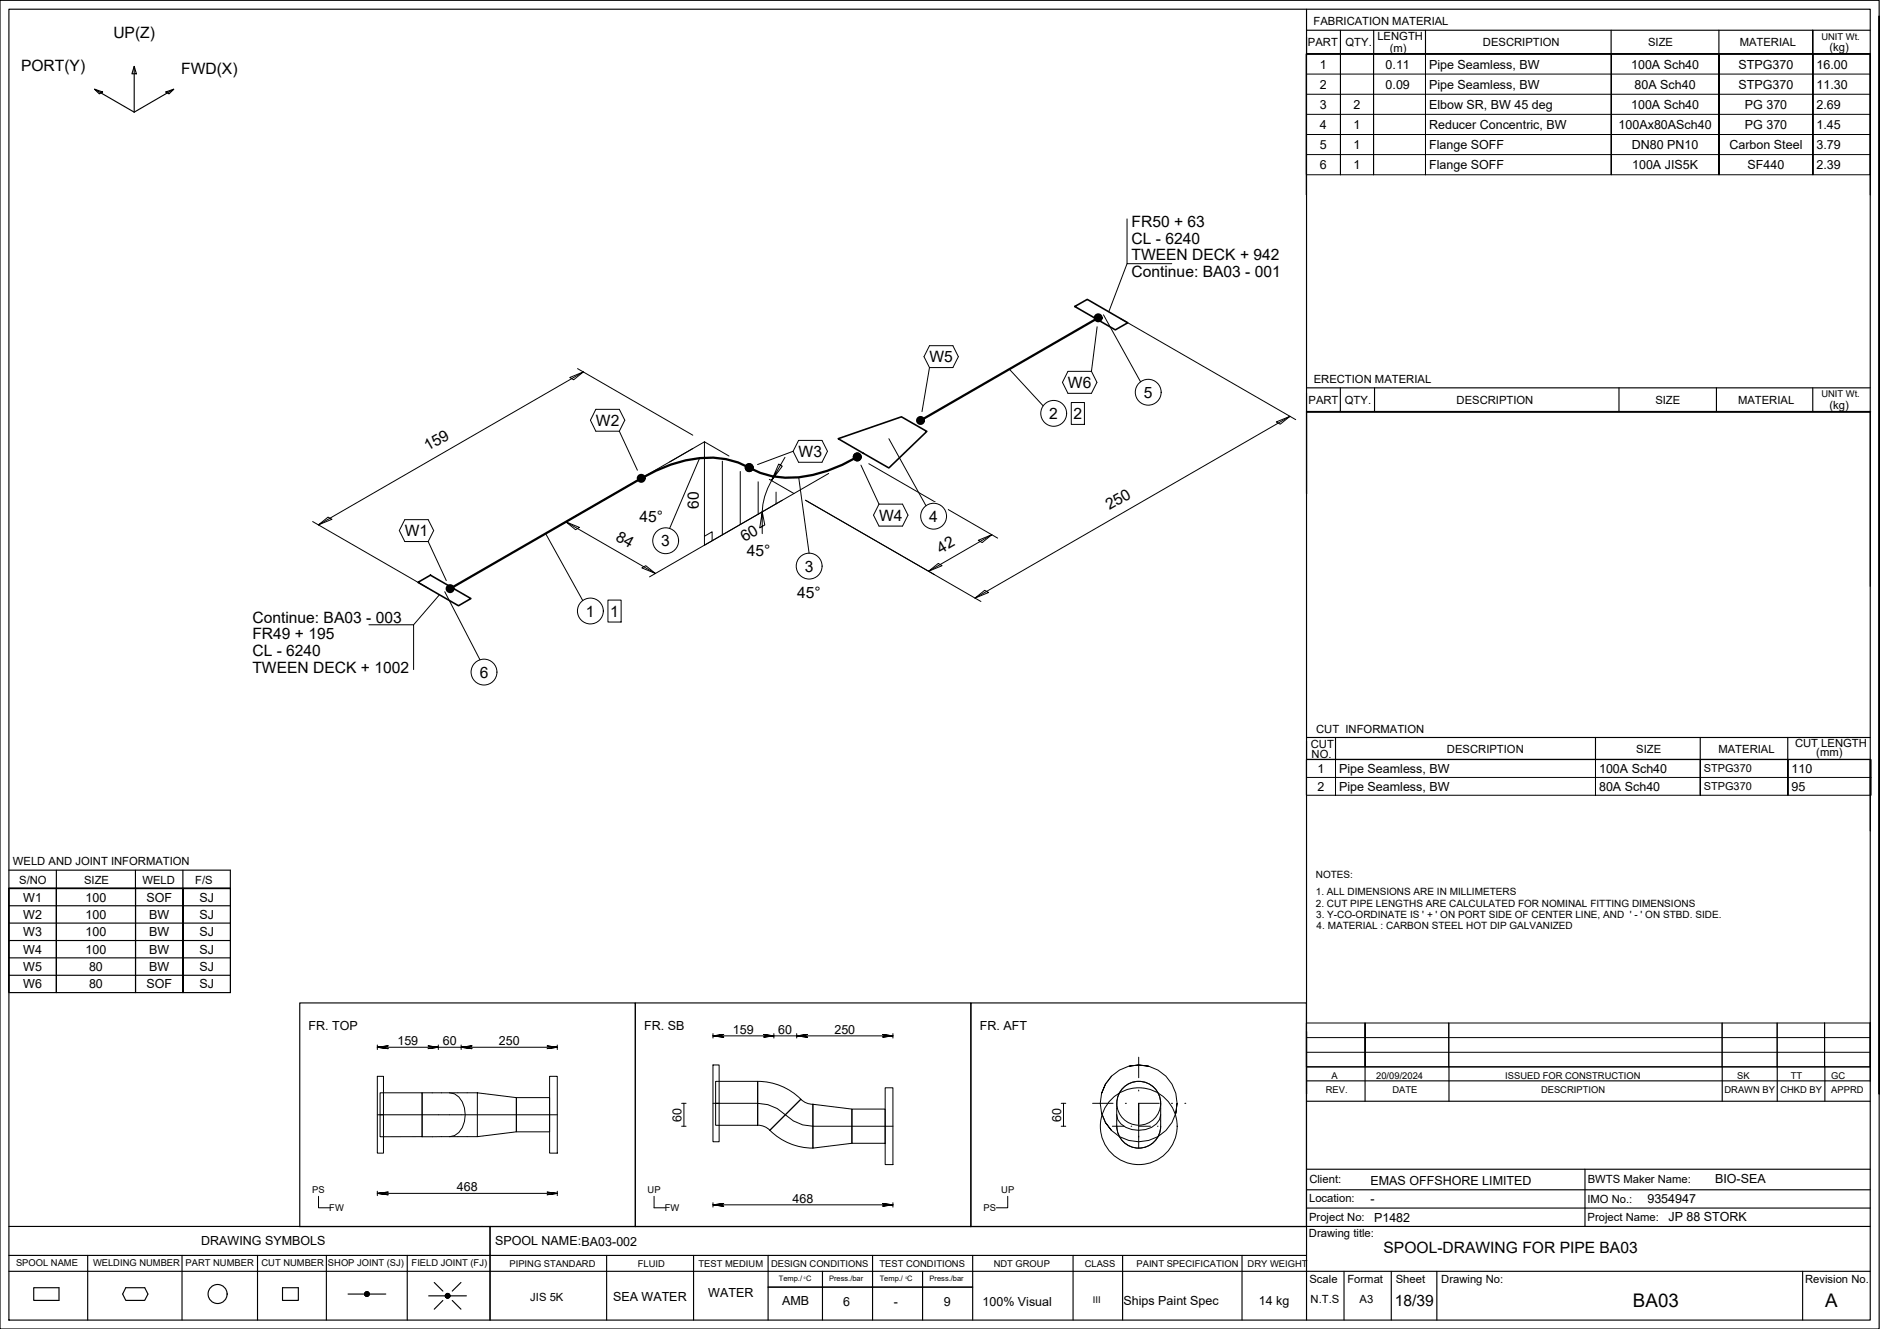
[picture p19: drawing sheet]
<svg xmlns="http://www.w3.org/2000/svg" width="420mm" height="297mm" viewBox="0 0 420 297" stroke-linecap="round" stroke-linejoin="round" font-family="sans-serif">
<defs><g id="words">
<g font-size="4.2">
<text x="365" y="292.1">BA03</text>
<text x="407.9" y="292.1">A</text>
</g>
<g font-size="3.5">
<text x="25.3" y="8.5">UP(Z)</text>
<text x="4.7" y="15.8">PORT(Y)</text>
<text x="40.5" y="16.6">FWD(X)</text>
<text x="252.9" y="50.7">FR50 + 63</text>
<text x="252.9" y="58.2">TWEEN DECK + 942</text>
<text x="252.9" y="54.4">CL - 6240</text>
<text x="252.9" y="61.9">Continue: BA03 - 001</text>
<text x="207.7" y="81">W5</text>
<text x="238.7" y="86.7">W6</text>
<text x="255.7" y="88.9">5</text>
<text x="133.2" y="95.2">W2</text>
<text x="234.5" y="93.7">2</text>
<text x="239.9" y="93.7">2</text>
<text x="95.6" y="100.9" transform="rotate(-30 95.6 100.9)">159</text>
<text x="178.5" y="102.1">W3</text>
<text x="156.2" y="113.7" transform="rotate(-90 156.2 113.7)">60</text>
<text x="90.5" y="119.8">W1</text>
<text x="142.9" y="116.7">45°</text>
<text x="196.4" y="116.4">W4</text>
<text x="207.7" y="116.6">4</text>
<text x="247.9" y="114" transform="rotate(-30 247.9 114)">250</text>
<text x="137.4" y="120.6" transform="rotate(30 137.4 120.6)">84</text>
<text x="147.8" y="122.1">3</text>
<text x="166.4" y="121.1" transform="rotate(-30 166.4 121.1)">60</text>
<text x="166.9" y="124.3">45°</text>
<text x="210.3" y="123.8" transform="rotate(-30 210.3 123.8)">42</text>
<text x="179.9" y="127.8">3</text>
<text x="131" y="137.8">1</text>
<text x="136.4" y="137.8">1</text>
<text x="178.2" y="133.7">45°</text>
<text x="56.4" y="142.9">FR49 + 195</text>
<text x="56.4" y="139.2">Continue: BA03 - 003</text>
<text x="56.4" y="146.6">CL - 6240</text>
<text x="56.4" y="150.4">TWEEN DECK + 1002</text>
<text x="107.2" y="151.5">6</text>
<text x="309.2" y="280.1">SPOOL-DRAWING FOR PIPE BA03</text>
<text x="311.7" y="291.8">18/39</text>
</g>
<g font-size="2.8">
<text x="295" y="15.3">1</text>
<text x="309.7" y="15.3">0.11</text>
<text x="319.4" y="15.3">Pipe Seamless, BW</text>
<text x="364.5" y="15.3">100A Sch40</text>
<text x="388.6" y="15.3">STPG370</text>
<text x="406" y="15.3">16.00</text>
<text x="295" y="19.8">2</text>
<text x="309.7" y="19.8">0.09</text>
<text x="319.4" y="19.8">Pipe Seamless, BW</text>
<text x="365.3" y="19.8">80A Sch40</text>
<text x="388.6" y="19.8">STPG370</text>
<text x="406" y="19.8">11.30</text>
<text x="295" y="24.3">3</text>
<text x="295" y="28.8">4</text>
<text x="302.5" y="24.3">2</text>
<text x="302.5" y="28.8">1</text>
<text x="319.4" y="24.3">Elbow SR, BW 45 deg</text>
<text x="319.4" y="28.8">Reducer Concentric, BW</text>
<text x="361.7" y="28.8">100Ax80ASch40</text>
<text x="364.5" y="24.3">100A Sch40</text>
<text x="390" y="24.3">PG 370</text>
<text x="390" y="28.8">PG 370</text>
<text x="406" y="24.3">2.69</text>
<text x="406" y="28.8">1.45</text>
<text x="295" y="33.3">5</text>
<text x="302.5" y="33.3">1</text>
<text x="319.4" y="33.3">Flange SOFF</text>
<text x="364.7" y="33.3">DN80 PN10</text>
<text x="386.5" y="33.3">Carbon Steel</text>
<text x="406" y="33.3">3.79</text>
<text x="295" y="37.8">6</text>
<text x="302.5" y="37.8">1</text>
<text x="319.4" y="37.8">Flange SOFF</text>
<text x="364.8" y="37.8">100A JIS5K</text>
<text x="390.6" y="37.8">SF440</text>
<text x="406" y="37.8">2.39</text>
<text x="294.4" y="172.7">1</text>
<text x="299.3" y="172.7">Pipe Seamless, BW</text>
<text x="357.4" y="172.7">100A Sch40</text>
<text x="400.4" y="172.7">110</text>
<text x="294.4" y="176.7">2</text>
<text x="299.3" y="176.7">Pipe Seamless, BW</text>
<text x="357.4" y="176.7">80A Sch40</text>
<text x="400.4" y="176.7">95</text>
<text x="5.2" y="201.5">W1</text>
<text x="19.1" y="201.5">100</text>
<text x="32.7" y="201.5">SOF</text>
<text x="44.6" y="201.5">SJ</text>
<text x="5.2" y="205.4">W2</text>
<text x="5.2" y="209.3">W3</text>
<text x="19.1" y="205.4">100</text>
<text x="19.1" y="209.3">100</text>
<text x="33.3" y="205.4">BW</text>
<text x="33.3" y="209.3">BW</text>
<text x="44.6" y="205.4">SJ</text>
<text x="44.6" y="209.3">SJ</text>
<text x="5.2" y="213.2">W4</text>
<text x="19.1" y="213.2">100</text>
<text x="33.3" y="213.2">BW</text>
<text x="44.6" y="213.2">SJ</text>
<text x="5.2" y="217">W5</text>
<text x="5.2" y="220.9">W6</text>
<text x="19.9" y="217">80</text>
<text x="19.9" y="220.9">80</text>
<text x="32.7" y="220.9">SOF</text>
<text x="33.3" y="217">BW</text>
<text x="44.6" y="217">SJ</text>
<text x="44.6" y="220.9">SJ</text>
<text x="69" y="230.2">FR. TOP</text>
<text x="88.8" y="233.6">159</text>
<text x="99" y="233.6">60</text>
<text x="111.5" y="233.6">250</text>
<text x="144" y="230.2">FR. SB</text>
<text x="163.8" y="231">159</text>
<text x="173.9" y="231">60</text>
<text x="186.5" y="231">250</text>
<text x="219" y="230.2">FR. AFT</text>
<text x="152.3" y="250.7" transform="rotate(-90 152.3 250.7)">60</text>
<text x="237.2" y="250.7" transform="rotate(-90 237.2 250.7)">60</text>
<text x="102.1" y="266.2">468</text>
<text x="177.1" y="268.8">468</text>
<text x="306.3" y="265">EMAS OFFSHORE LIMITED</text>
<text x="306.3" y="268.8">-</text>
<text x="368.2" y="268.9">9354947</text>
<text x="383.3" y="264.4">BIO-SEA</text>
<text x="307.1" y="273.1">P1482</text>
<text x="372.9" y="273">JP 88 STORK</text>
<text x="45" y="278.2">DRAWING SYMBOLS</text>
<text x="110.6" y="278.3">SPOOL NAME:BA03-002</text>
<text x="137" y="290.8">SEA WATER</text>
<text x="158.3" y="290">WATER</text>
<text x="174.8" y="291.7">AMB</text>
<text x="188.5" y="291.9">6</text>
<text x="199.7" y="291.9">-</text>
<text x="210.9" y="291.8">9</text>
<text x="219.6" y="291.9">100% Visual</text>
<text x="251.1" y="291.7">Ships Paint Spec</text>
<text x="281.3" y="291.7">14 kg</text>
</g>
<g font-size="2.5">
<text x="293.6" y="5.7">FABRICATION MATERIAL</text>
<text x="292.3" y="10.3">PART</text>
<text x="300.7" y="10.3">QTY.</text>
<text x="307.8" y="8.9">LENGTH</text>
<text x="310.6" y="11.5">(m)</text>
<text x="331.4" y="10.3">DESCRIPTION</text>
<text x="368.3" y="10.3">SIZE</text>
<text x="388.8" y="10.3">MATERIAL</text>
<text x="408.9" y="11.4">(kg)</text>
<text x="293.6" y="85.7">ERECTION MATERIAL</text>
<text x="292.4" y="90.2">PART</text>
<text x="300.6" y="90.2">QTY.</text>
<text x="325.5" y="90.2">DESCRIPTION</text>
<text x="370" y="90.2">SIZE</text>
<text x="388.4" y="90.2">MATERIAL</text>
<text x="408.9" y="91.3">(kg)</text>
<text x="292.9" y="167.2">CUT</text>
<text x="294.1" y="163.9">CUT INFORMATION</text>
<text x="401.2" y="167">CUT LENGTH</text>
<text x="293.1" y="169.4">NO.</text>
<text x="323.4" y="168.3">DESCRIPTION</text>
<text x="365.7" y="168.3">SIZE</text>
<text x="384" y="168.3">MATERIAL</text>
<text x="405.9" y="169">(mm)</text>
<text x="2.9" y="193.4">WELD AND JOINT INFORMATION</text>
<text x="4.3" y="197.5">S/NO</text>
<text x="18.8" y="197.5">SIZE</text>
<text x="31.9" y="197.5">WELD</text>
<text x="43.6" y="197.5">F/S</text>
<text x="292.6" y="268.6">Location:</text>
<text x="292.6" y="264.5">Client:</text>
<text x="354.8" y="268.9">IMO No.:</text>
<text x="354.9" y="264.3">BWTS Maker Name:</text>
<text x="292.6" y="272.8">Project No:</text>
<text x="354.8" y="272.8">Project Name:</text>
<text x="292.5" y="276.4">Drawing title:</text>
<text x="292.7" y="286.7">Scale</text>
<text x="301.1" y="286.7">Format</text>
<text x="311.9" y="286.7">Sheet</text>
<text x="322.1" y="286.7">Drawing No:</text>
<text x="403.4" y="286.7">Revision No.</text>
<text x="118.5" y="290.8">JIS 5K</text>
<text x="292.9" y="291.3">N.T.S</text>
<text x="303.9" y="291.3">A3</text>
</g>
<g font-size="2.4">
<text x="380.8" y="172.6">STPG370</text>
<text x="380.8" y="176.6">STPG370</text>
</g>
<g font-size="2.2">
<text x="294.1" y="196.3">NOTES:</text>
<text x="294.1" y="200">1. ALL DIMENSIONS ARE IN MILLIMETERS</text>
<text x="294.1" y="202.7">2. CUT PIPE LENGTHS ARE CALCULATED FOR NOMINAL FITTING DIMENSIONS</text>
<text x="294.2" y="205.1">3. Y-CO-ORDINATE IS ' + ' ON PORT SIDE OF CENTER LINE, AND ' - ' ON STBD. SIDE.</text>
<text x="294.3" y="207.7">4. MATERIAL : CARBON STEEL HOT DIP GALVANIZED</text>
</g>
<g font-size="2.1">
<text x="407.1" y="8.9">UNIT Wt.</text>
<text x="407.1" y="88.8">UNIT Wt.</text>
<text x="296.3" y="244.4">REV.</text>
<text x="297.6" y="241.2">A</text>
<text x="307.6" y="241.2">20/09/2024</text>
<text x="311.2" y="244.4">DATE</text>
<text x="336.4" y="241.2">ISSUED FOR CONSTRUCTION</text>
<text x="344.4" y="244.4">DESCRIPTION</text>
<text x="385.4" y="244.4">DRAWN BY</text>
<text x="388.3" y="241.2">SK</text>
<text x="397.9" y="244.4">CHKD BY</text>
<text x="400.2" y="241.2">TT</text>
<text x="409.3" y="244.4">APPRD</text>
<text x="409.3" y="241.2">GC</text>
<text x="69.8" y="266.7">PS</text>
<text x="144.7" y="266.7">UP</text>
<text x="223.8" y="266.7">UP</text>
<text x="73.6" y="270.7">FW</text>
<text x="148.6" y="270.7">FW</text>
<text x="219.8" y="270.7">PS</text>
<text x="3.6" y="283">SPOOL NAME</text>
<text x="20.8" y="282.9">WELDING NUMBER</text>
<text x="41.5" y="282.9">PART NUMBER</text>
<text x="58.4" y="282.9">CUT NUMBER</text>
<text x="73.3" y="282.9">SHOP JOINT (SJ)</text>
<text x="92" y="283">FIELD JOINT (FJ)</text>
<text x="113.9" y="283.1">PIPING STANDARD</text>
<text x="142.6" y="283.1">FLUID</text>
<text x="156.1" y="283.1">TEST MEDIUM</text>
<text x="172.3" y="283.1">DESIGN CONDITIONS</text>
<text x="196.6" y="283.1">TEST CONDITIONS</text>
<text x="222.1" y="283.1">NDT GROUP</text>
<text x="242.4" y="283.1">CLASS</text>
<text x="254" y="283.1">PAINT SPECIFICATION</text>
<text x="278.8" y="283.1">DRY WEIGHT</text>
<text x="244.2" y="291.3">III</text>
</g>
<g font-size="1.7">
<text x="174.1" y="286.4">Temp./ C</text>
<text x="185.3" y="286.4">Press./bar</text>
<text x="196.6" y="286.4">Temp./ C</text>
<text x="207.8" y="286.4">Press./bar</text>
</g>
<g font-size=".7">
<text x="179.7" y="285.8">0</text>
<text x="202.4" y="285.8">0</text>
</g>
</g></defs>
<g fill="none" stroke="#000" stroke-width=".22">
<path d="M292 12.1h126v27h-126zM292 16.6h126M292 12.1v27M299.6 12.1v27v-27M307 12.1v27v-27M318.6 12.1v27v-27M360.1 12.1v27v-27M384.2 12.1v27v-27M405.2 12.1v27v-27M418 12.1v27M292 34.6h126M292 30.1h126"/>
<path d="M292 25.6h126M292 21.1h126M251.9 48.9v10h10M251.9 58.9l-4.1 10.8M207.7 77.3h5.3l1.2 2.4-1.2 2.5h-5.3l-1.2-2.5zM245.2 73l-1.3 10M246.6 70.4l8.3 15M250.4 71.2l39.2 22.6M127.3 84.4l3.1-1.3-2.2 1.8zM129.1 82.4l25.7 14.9M130.4 83.1l-59.2 34.2M133.2 91.5h5.2l1.2 2.4-1.2 2.5h-5.2l-1.2-2.5z"/>
<path d="M138.4 96.4l4.1 8.7M157.4 98.7v23.2l20-11.6M157.4 98.7l5.5 3.2M157.4 98.7l-7.8 4.6M178.5 98.4h5.2l1.2 2.5-1.2 2.4h-5.2l-1.3-2.4zM198.6 98.1l8.3 14.9M207.7 82.2l-1.6 9.8M225.6 82.5l7.5 8.2M238.7 83h5.2l1.3 2.5-1.3 2.4h-5.2l-1.3-2.4zM239.4 90h3v4.9h-3zM285.2 94.3l3.1-1.2-2.2 1.7zM288.3 93.1l-70.4 40.6"/>
<path d="M418.1 92.1h-126.1h126.1M69.9 116.6l25.7 14.8M71.2 117.3l2.1-1.7 .9 .5zM90.5 116.1h5.2l1.2 2.5-1.2 2.4h-5.2l-1.3-2.4zM121.9 119.3l8.3 14.9M126.5 116.6l3 1.3-.9 .5zM126.5 116.6l20 11.6M154.8 100.3l-29.6 17.1M156.4 102.4l-6.8 15.7M157.4 119.9l1.8-1v1.9M161.4 103.1v16.4M165.4 105.4v11.8"/>
<path d="M169.4 107.7v7.2M171.9 107.1l5.5 3.2M173.4 110v2.6M174.8 111.8l-29.6 17.1M175.4 102.2l-3 5.2 2.4-3.2-.8-.5-1.6 3.7a14.8 14.8 0 0 0-2.1 7l.6 2.9-1.1 .7 .5-3.6v4.9M177.2 100.9l-7.9 2.9M178.5 106.7l2.3 17M180 111.8l39.2 22.6M185.2 105.8l-7.8 4.5M192.4 104l4 8.7M194.2 103.6l28.8 16.7M196.4 112.7h5.3l1.2 2.4-1.2 2.5h-5.3l-1.2-2.5z"/>
<path d="M221.7 119.5l-14.2 8.2M82.4 139.6h10v10.1M95.7 121l4 8.8M98.2 132.9l-5.8 6.7M99.4 132.3l7.9 15.2M135.9 134.1h2.9v4.9h-2.9zM143.4 126.9l.9-.5 2.2 1.8zM207.5 127.7l2.2-1.8 .8 .5zM217.9 133.7l2.2-1.8 .8 .5zM218.6 120.8l3.1-1.3-2.2 1.8zM292 169.8h126.2v7.9h-126.2zM292 169.8v7.9"/>
<path d="M292 173.8h126.2M298.5 169.8v7.9v-7.9M356.6 169.8v7.9v-7.9M380 169.8v7.9v-7.9M399.6 169.8v7.9v-7.9M418 169.8v7.9M84.3 234.1l2.4-.3-2.4 .3 2.4 .3-2.4-.3h13.7M84.3 233.6v1M95.5 233.8l2.5 .3-2.5 .3 2.5-.3zM98 234.1h5.1l2.4-.3-2.4 .3 2.4 .3-2.4-.3h21.4M98 233.6v1M103.1 233.6v1"/>
<path d="M122.2 233.8l2.3 .3-2.3 .3 2.3-.3zM124.5 233.6v1M159.3 231.5l2.4-.3-2.4 .3 2.4 .3-2.4-.3h13.7l-2.4-.3 2.4 .3-2.4 .3 2.4-.3h5.1l2.4-.3-2.4 .3 2.4 .3-2.4-.3h21.5l-2.5-.3 2.5 .3-2.5 .3 2.5-.3M159.3 238h1.4v17.2h-1.4zM159.3 231v1M173 231v1M178.1 231v1M199.6 231v1M252.3 238.3l-2.1 .9-1.8 1.3-1.3 1.8M254.5 238l-2.2 .3 2.2-.3M254.5 236.3v4.6M256.7 238.3l-2.2-.3a8.5 8.5 0 0 1 8.6 8.6"/>
<path d="M292 228.6h126v9.8h-126zM292 228.6v9.8M292 235.2h126M292 231.9h126M305.1 228.6v9.8v-9.8M323.8 228.6v9.8M384.9 228.6v9.8M397.2 228.6v9.8M407.8 228.6v9.8v-9.8M418 228.6v9.8M84.3 249.2h40.2M84.3 240.6h1.4v17.1h-1.4z"/>
<path d="M84.9 244.2h9.4v9.8l-9.4 .1zM100.5 244.2a3.8 3.8 0 0 1 3.3 3.4 6.2 6.2 0 0 1-1.2 5.5l-1 .7-1.1 .2M106.7 244.2l8.7 1.1v7.7l-8.7 1zM106.7 244.2h-12.4v9.9M106.7 254l-12.4 .1M115.4 245.3h7.4v7.7h-7.4zM122.8 240.6h1.7v17.1h-1.7zM152.3 251.7h1M152.3 246.6h1M152.8 246.6v5.1M159.3 246.6h10l2.3 .3 2.1 .9 3.6 2.7 2.1 .9 2.3 .3h17.9M159.9 241.7h9.4v9.8h-9.4z"/>
<path d="M179 245.7a13.6 13.6 0 0 0-9.7-4v9.8M179 245.7l1.2 .8 1.5 .3M179 245.7l-7 6.9M181.7 246.8l8.7 1.1v7.6l-8.7 1.1zM181.7 246.8v9.8a13.8 13.8 0 0 1-10-4.3l-1.4-.7-1-.1M190.4 247.9h7.4v7.6h-7.4zM197.8 243.1h1.8v17.2h-1.8zM237.2 251.7h1M237.2 246.6h1M237.7 246.6v5.1M244.2 246.6h4.6M246.2 244.4l-.3 2.2 .3 2.2 .9 2.1"/>
<path d="M246.2 248.8l.9 2.1M247.1 250.9l1.3 1.8-1.3-1.8M247.1 242.3l-.9 2.1 .9-2.1M248.4 240.5l-1.3 1.8M248.6 251.7h2.6M249.6 249.2a3.8 3.8 0 0 0 3.4 3.3 5.7 5.7 0 0 0 6.1-2.3l.3-1M249.6 246.6v5.1a4.9 4.9 0 0 0 4.9 4.9 4.9 4.9 0 0 0 4.9-4.9v-5.1M249.6 246.6a4.9 4.9 0 0 1 4.9-4.9 4.9 4.9 0 0 1 4.9 4.9M251.5 246.6h.2M252.8 251.7h.1M254.5 249.2v7.4M254.5 251.7h2.6"/>
<path d="M254.5 243.6v.2M254.5 253.9v.3M258.7 251.7h.1M259.1 246.6h-4.6v4.6M261.8 246.6h.2M262.8 248.8l.3-2.2a8.6 8.6 0 0 1-5.3 7.9 8.6 8.6 0 0 1-9.4-1.8M264.8 246.6h.1M71.2 267.4v2.5h2.6M84.3 266.7l2.4-.3-2.4 .3 2.4 .3-2.4-.3h40.2M84.3 266.2v1M122.2 266.4l2.3 .3-2.3 .3 2.3-.3zM124.5 266.2v1"/>
<path d="M146.2 267.4v2.5h2.6M159.3 269.3l2.4-.3-2.4 .3 2.4 .3-2.4-.3h40.3l-2.5-.3 2.5 .3-2.5 .3 2.5-.3M159.3 268.8v1M199.6 268.8v1M225.2 267.4v2.5h-2.5"/>
<circle cx="235.5" cy="92.4" r="2.89"/>
<circle cx="256.6" cy="87.7" r="2.89"/>
<circle cx="208.7" cy="115.4" r="2.89"/>
<circle cx="131.9" cy="136.6" r="2.89"/>
<circle cx="148.8" cy="120.9" r="2.89"/>
<circle cx="180.8" cy="126.5" r="2.89"/>
<circle cx="108.2" cy="150.2" r="2.89"/>
<circle cx="254.5" cy="251.7" r="8.6"/>
<circle cx="254.5" cy="246.6" r="4.9"/>
</g>
<g fill="none" stroke="#000" stroke-width=".25">
<path d="M0 .1h420v296.9h-420zM2 2.1h416v292.9h-416zM21.1 19.9l1.8 .7-.7 .4zM21.1 19.9l8.9 5.2M30 14.8l.5 1.7h-1zM30 14.8v10.3M38.8 19.9l-8.8 5.2M292 2.1v292.9M292 6.8h126M299.6 6.8v5.3M307 6.8v5.3M318.6 6.8v5.3"/>
<path d="M360.1 6.8v5.3M384.2 6.8v5.3M405.1 6.8v5.3v-5.3M418 12.1h-126v31.5v-31.5h126v31.5M420 3.6v240.9v-240.9M37.1 20.6l1.7-.7-1 1.1zM292 92v18.3v-18.3h126zM292 86.7h126M299.6 86.7v5.3M307.2 86.7v5.3M361.8 86.7v5.3M383.6 86.7v5.3"/>
<path d="M405.1 86.7v5.2M418 92.1v38.9M292 169.7l126 .1v15.9M292 164.8h126M298.5 164.8v4.9M356.6 164.8v4.9M380 164.8v4.9M399.5 164.8v4.9M2 198.6h49.5v23.3h-49.5zM2 198.6v23.3M2 194.5h49.5v4.1h-49.5M12.6 198.6v23.3v-23.3"/>
<path d="M12.6 194.5v4.1M30.3 194.5v4.1M30.3 198.6v23.3v-23.3M40.9 194.5v4.1M40.9 198.6v23.3v-23.3M51.5 198.6h-49.5h49.5M51.5 198.6v23.3M2 218h49.5M2 214.1h49.5M2 210.2h49.5M2 206.3h49.5M2 202.4h49.5"/>
<path d="M67 224.2h75v50h-75zM142 224.2h75v50h-75zM217 224.2h75v50h-75zM292 230.6v13.9v-13.9M292 238.4h126M305.1 238.4v7.7M323.8 238.4v7.7M384.9 238.4v7.7M397.2 238.4v7.7M407.8 238.4v7.7M418 228.5v13.1M292 246.1h126"/>
<path d="M292 241.6h126M2 274.1h416M109.5 274.1v20.9M292 261.3h126M292 270h126M292 265.9h126M354.2 261.3v12.8M2 284.1h416M2 280.6h290M7.5 287.8h5.7v2.8h-5.7zM19.6 280.6v14.4M28.1 287.8h4.2l.8 1.4-.8 1.4h-4.2l-.7-1.4z"/>
<path d="M40.7 280.6v14.4M57.6 280.6v14.4M63.1 287.8h3.6v2.8h-3.6zM72.9 280.6v14.4M77.8 289.2h3.7M81.7 288.8l-.1 .2M81.9 288.7l-.4 .4M82 288.7l-.5 .6M82.1 288.7l-.6 .7M82.2 288.8l-.7 .6M82.3 288.8l-.7 .7M82.3 288.8l-.7 .8"/>
<path d="M82.4 288.9l-.7 .7M82.4 289l-.7 .7M82.5 289l-.7 .7M82.5 289.5l-.3 .2M82.5 289.1l-.6 .6M82.5 289.2l-.5 .5M82.5 289.3l-.4 .4M82.5 289.2h3.7M91 280.6v14.4M95.8 289.6h3.7M97 286.6l2 2M99 290.7l-2 1.9"/>
<path d="M99.9 289.1l-.3 .3M100 289.1l-.5 .5M100.1 289.1l-.6 .6M100.2 289.1l-.7 .7M100.2 289.2l-.6 .6M100.3 289.2l-.7 .7M100.4 289.2l-.7 .8M100.4 289.3l-.7 .7M100.5 289.4l-.7 .7M100.5 289.9l-.1 .1M100.5 289.5l-.6 .6M100.5 289.7l-.4 .4"/>
<path d="M100.6 289.6h3.6M100.6 289.6l-.6 .5M101.1 290.7l1.9 1.9M103 286.6l-1.9 2M135.6 280.6v14.4M155 280.6v14.4M171.7 287.7h45.7M171.7 280.6v14.4M183.8 284.1v10.9M195 280.6v14.4M206.2 284.1v10.9M217.4 280.6v14.4"/>
<path d="M239.8 280.6v14.4M250.9 280.7v14.3M277.6 280.6v14.4M300.4 284.1v10.9M310.9 284.1v10.9M321.1 284.1v10.9M402.9 284.1v10.9"/>
<circle cx="48.6" cy="289.2" r="2.13"/>
<circle cx="82" cy="289.2" r=".54"/>
<circle cx="100" cy="289.6" r=".54"/>
</g>
<path d="M240.2 68.5l2.8-1.6 9 5.2-2.7 1.6zM187.3 98.1l14.2-4.9 5.6 3.2-8.5 8.2zM93.4 130.2l2.8-1.6 9 5.2-2.7 1.6z" fill="none" stroke="#000" stroke-width=".36"/>
<g fill="none" stroke="#000" stroke-width=".51">
<path d="M245.4 71l-39.7 23M191.6 102.1a28.2 28.2 0 0 1-19 4.4l-2.7-.8-2.5-1.2a19.1 19.1 0 0 0-14.2-1.6l-3.3 .9-3.3 1.4-3.3 1.7-42.7 24.7"/>
<circle cx="245.4" cy="71" r=".75"/>
<circle cx="245.4" cy="71" r=".37"/>
<circle cx="205.7" cy="94" r=".75"/>
<circle cx="205.7" cy="94" r=".37"/>
<circle cx="143.3" cy="106.9" r=".75"/>
<circle cx="143.3" cy="106.9" r=".37"/>
<circle cx="167.4" cy="104.5" r=".75"/>
<circle cx="167.4" cy="104.5" r=".37"/>
<circle cx="191.6" cy="102.1" r=".75"/>
<circle cx="191.6" cy="102.1" r=".37"/>
<circle cx="100.6" cy="131.6" r=".75"/>
<circle cx="100.6" cy="131.6" r=".37"/>
</g>
<path d="M232.4 89.3v6.2M239.2 89.8v5.3M253.5 84.6v6.2M142.7 113.3v4.3M145.6 117.8v6.2M205.5 112.3v6.2M128.8 133.5v6.2M135.7 133.9v5.3M177.7 123.5v6.1M178 130.3v4.3M105.1 147.1v6.2" fill="none" stroke="#fff" stroke-width=".22"/>
<g fill="#fff" stroke="#fff" stroke-width=".22">
<path d="M253.5 90.8h6.2v-6.2zM253.5 84.6h6.2l-6.2 6.2z"/>
<path d="M238.6 89.3l-6.2 6.2h6.2zM232.4 89.3h6.2l-6.2 6.2z"/>
<path d="M205.5 118.5h6.2v-6.2zM205.5 112.3h6.2l-6.2 6.2z"/>
<path d="M183.9 123.5l-6.2 6.1h6.2zM177.7 123.5h6.2l-6.2 6.1z"/>
<path d="M151.8 117.8l-6.2 6.2h6.2zM145.6 117.8h6.2l-6.2 6.2z"/>
<path d="M135 133.5l-6.2 6.2h6.2zM128.8 133.5h6.2l-6.2 6.2z"/>
<path d="M111.3 147.1l-6.2 6.2h6.2zM105.1 147.1h6.2l-6.2 6.2z"/>
<path d="M242.5 89.8l-3.3 5.3h3.3zM239.2 89.8h3.3l-3.3 5.3z"/>
<path d="M139 133.9l-3.3 5.3h3.3zM135.7 133.9h3.3l-3.3 5.3z"/>
<path d="M178 134.6h5.7v-4.3zM178 130.3h5.7l-5.7 4.3z"/>
<path d="M142.7 117.6h5.7v-4.3zM142.7 113.3h5.7l-5.7 4.3z"/>
</g>
<use href="#words"/>
</svg>
